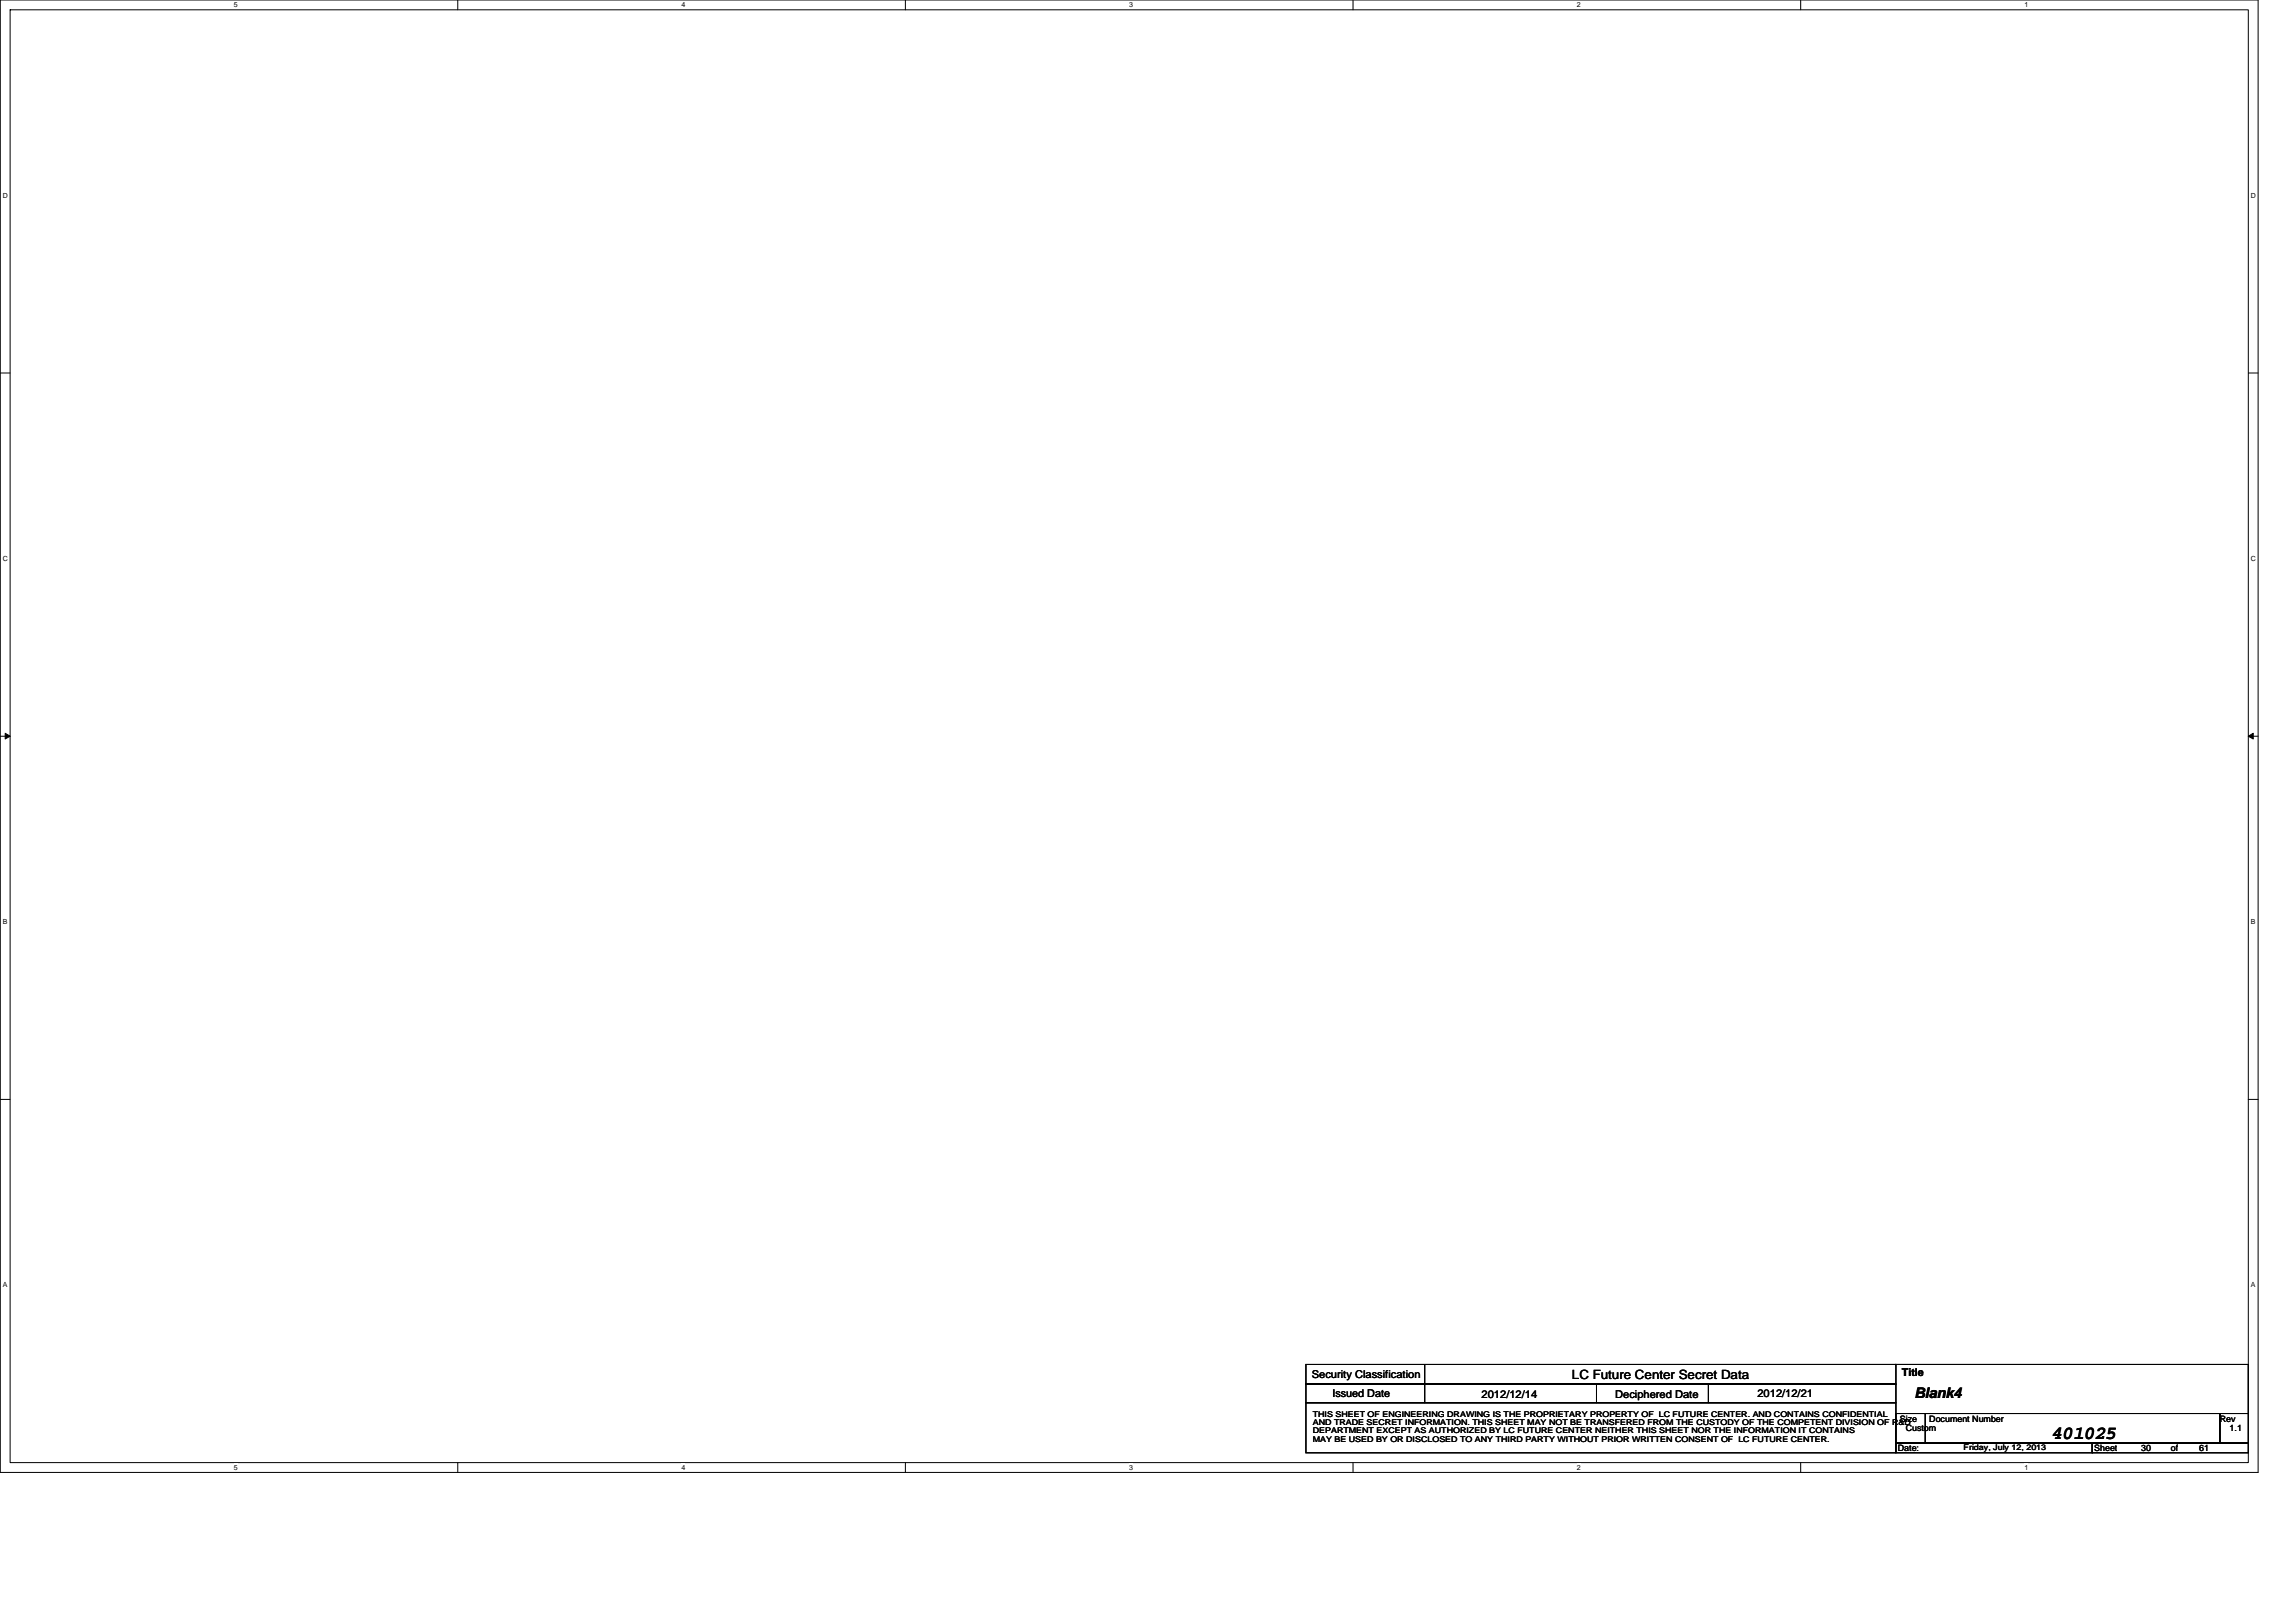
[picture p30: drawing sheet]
<svg xmlns="http://www.w3.org/2000/svg" width="297mm" height="210mm" viewBox="0 0 297 210" stroke-linecap="round" stroke-linejoin="round" font-family="sans-serif">
<defs><g id="words">
<text font-size="2.4" x="265.5" y="186.2">401025</text>
<text font-size="1.9" x="247.7" y="180.8">Blank4</text>
<text font-size="1.7" x="203.4" y="178.4">LC Future Center Secret Data</text>
<g font-size="1.4">
<text x="169.7" y="178.3">Security Classification</text>
<text x="246" y="178">Title</text>
<text x="172.4" y="180.7">Issued Date</text>
<text x="191.7" y="180.8">2012/12/14</text>
<text x="209" y="180.8">Deciphered Date</text>
<text x="227.4" y="180.7">2012/12/21</text>
</g>
<g font-size="1.1">
<text x="245.8" y="183.9">Size</text>
<text x="246.5" y="185.2">Custom</text>
<text x="249.6" y="183.9">Document Number</text>
<text x="287.2" y="183.9">Rev</text>
<text x="288.5" y="185.2">1.1</text>
<text x="245.5" y="187.7">Date:</text>
<text x="270.9" y="187.7">Sheet</text>
<text x="277" y="187.7">30</text>
<text x="280.8" y="187.7">of</text>
<text x="284.5" y="187.7">61</text>
</g>
<g font-size="1">
<text x="169.8" y="183.3">THIS SHEET OF ENGINEERING DRAWING IS THE PROPRIETARY PROPERTY OF LC FUTURE CENTER. AND CONTAINS CONFIDENTIAL</text>
<text x="169.8" y="184.4">AND TRADE SECRET INFORMATION. THIS SHEET MAY NOT BE TRANSFERED FROM THE CUSTODY OF THE COMPETENT DIVISION OF R&amp;D</text>
<text x="169.8" y="185.4">DEPARTMENT EXCEPT AS AUTHORIZED BY LC FUTURE CENTER NEITHER THIS SHEET NOR THE INFORMATION IT CONTAINS</text>
<text x="169.8" y="186.5">MAY BE USED BY OR DISCLOSED TO ANY THIRD PARTY WITHOUT PRIOR WRITTEN CONSENT OF LC FUTURE CENTER.</text>
<text x="254" y="187.6">Friday, July 12, 2013</text>
</g>
<g font-size=".9">
<text x="30.3" y=".9">5</text>
<text x="88.2" y=".9">4</text>
<text x="146.1" y=".9">3</text>
<text x="204" y=".9">2</text>
<text x="261.9" y=".9">1</text>
<text x=".4" y="25.6">D</text>
<text x="291.2" y="25.6">D</text>
<text x=".4" y="72.6">C</text>
<text x="291.2" y="72.6">C</text>
<text x=".4" y="119.5">B</text>
<text x="291.2" y="119.5">B</text>
<text x=".4" y="166.5">A</text>
<text x="291.2" y="166.5">A</text>
<text x="30.3" y="190.2">5</text>
<text x="88.2" y="190.2">4</text>
<text x="146.1" y="190.2">3</text>
<text x="204" y="190.2">2</text>
<text x="261.9" y="190.2">1</text>
</g>
</g></defs>
<path d="M1.3 1.3h289.6v187.9h-289.6zM292.1 0v190.5h-292.1v-190.5h292.1" fill="none" stroke="#000" stroke-width=".13"/>
<g fill="#fff">
<path d="M30.3 .1h.5v1h-.5z"/>
<path d="M30.3 189.4h.5v1h-.5z"/>
</g>
<path d="M59.2 0v1.3M59.2 189.2v1.3" fill="none" stroke="#000" stroke-width=".13"/>
<g fill="#fff">
<path d="M88.2 .1h.5v1h-.5z"/>
<path d="M88.2 189.4h.5v1h-.5z"/>
</g>
<path d="M117.1 0v1.3M117.1 189.2v1.3" fill="none" stroke="#000" stroke-width=".13"/>
<g fill="#fff">
<path d="M146.1 .1h.5v1h-.5z"/>
<path d="M146.1 189.4h.5v1h-.5z"/>
</g>
<path d="M175 0v1.3M175 189.2v1.3" fill="none" stroke="#000" stroke-width=".13"/>
<g fill="#fff">
<path d="M204 .1h.5v1h-.5z"/>
<path d="M204 189.4h.5v1h-.5z"/>
</g>
<path d="M233 0v1.3M233 189.2v1.3" fill="none" stroke="#000" stroke-width=".13"/>
<g fill="#fff">
<path d="M261.9 .1h.5v1h-.5z"/>
<path d="M261.9 189.4h.5v1h-.5z"/>
<path d="M.4 24.8h.6v1h-.6z"/>
<path d="M291.2 24.8h.6v1h-.6z"/>
<path d="M.4 71.8h.6v.9h-.6z"/>
<path d="M291.2 71.8h.6v.9h-.6z"/>
</g>
<path d="M0 48.3h1.3M290.9 48.3h1.2" fill="none" stroke="#000" stroke-width=".13"/>
<g fill="#fff">
<path d="M.4 118.7h.5v1h-.5z"/>
<path d="M291.2 118.7h.6v1h-.6z"/>
</g>
<path d="M0 95.2h1.3M290.9 95.2h1.2" fill="none" stroke="#000" stroke-width=".13"/>
<path d="M.7 94.9l.6 .3-.6 .4zM290.9 95.2l.6-.3v.7z" fill="#000" stroke="#000" stroke-width=".13"/>
<g fill="#fff">
<path d="M.4 165.7h.5v1h-.5z"/>
<path d="M291.2 165.7h.6v1h-.6z"/>
</g>
<g fill="none" stroke="#000" stroke-width=".13">
<path d="M0 142.2h1.3M290.9 142.2h1.2M168.9 176.5h76.4v2.6h-76.4zM168.9 179.1h76.4v2.4h-76.4zM184.3 176.5v5M206.5 179.1v2.4M221 179.1v2.4M245.1 176.5h45.8v6.4M168.9 181.5h76.4v6.5h-76.4zM245.3 182.9h3.8v3.8h-3.8zM245.3 186.7h25.4v1.3h-25.4zM249.1 182.9h38.1v3.8h-38.1z"/>
<path d="M270.7 186.7h20.2v1.3h-20.2zM287.2 182.9h3.7v3.8h-3.7z"/>
</g>
<use href="#words"/>
</svg>
